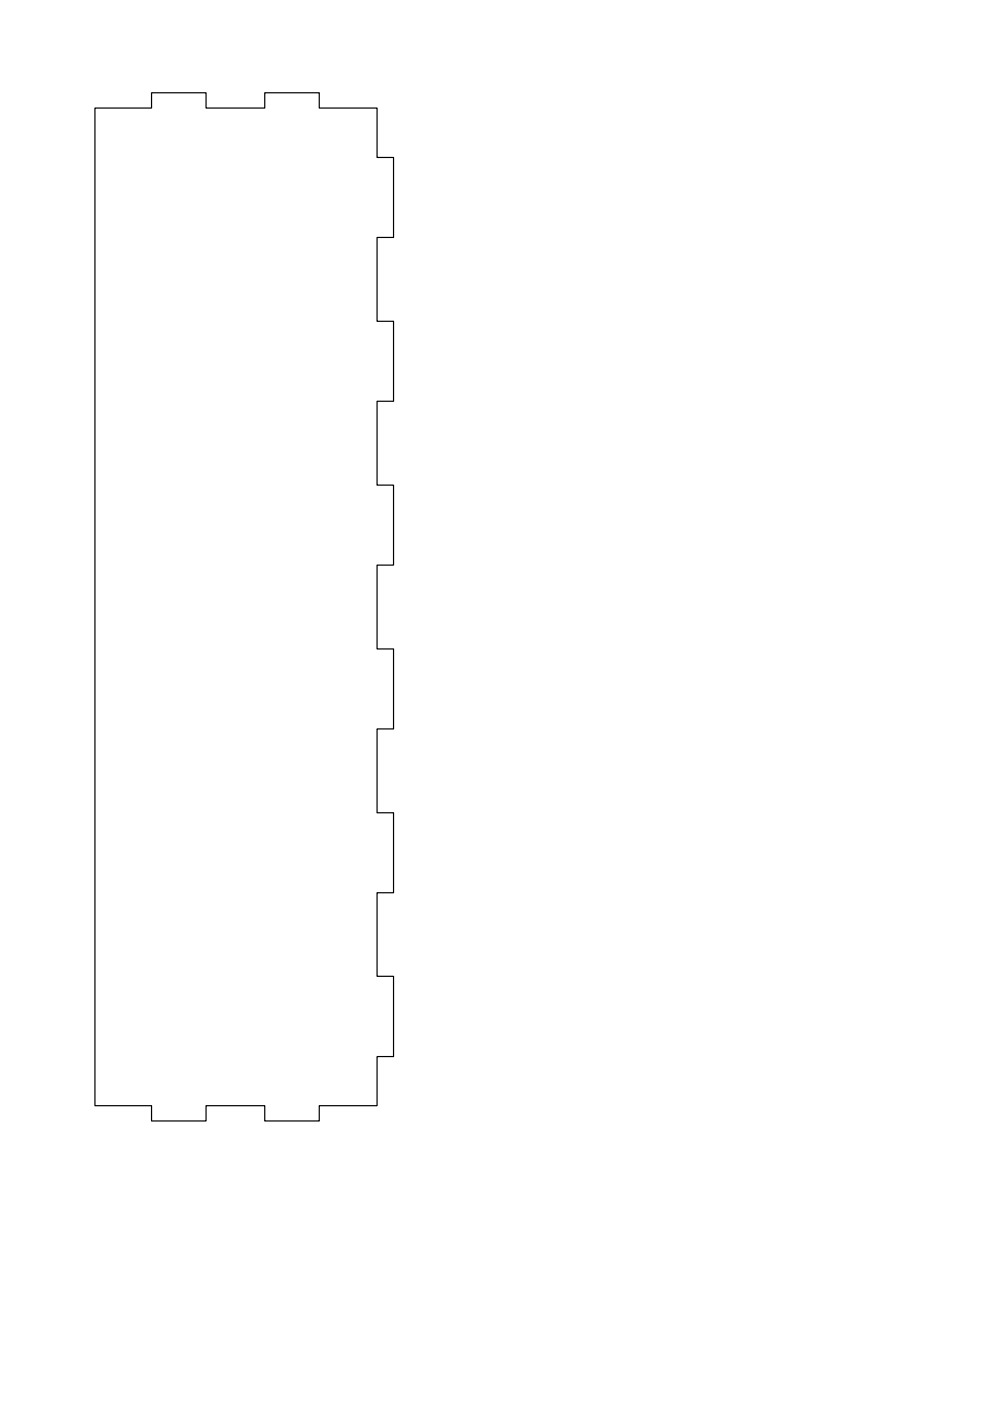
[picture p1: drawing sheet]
<svg xmlns="http://www.w3.org/2000/svg" width="210mm" height="297mm" viewBox="0 0 210 297" stroke-linecap="round" stroke-linejoin="round" font-family="sans-serif">
<!-- layer: 0 -->
<path d="M20.1 22.9h12v-3.2h11.6v3.2h12.4v-3.2h11.6v3.2h12.2v10.5h3.5v16.9h-3.5v17.8h3.5v17h-3.5v17.8h3.5v16.9h-3.5v17.8h3.5v16.9h-3.5v17.8h3.5v17h-3.5v17.7h3.5v17h-3.5v10.4h-12.2v3.3h-11.6v-3.3h-12.4v3.3h-11.6v-3.3h-12z" fill="none" stroke="#000" stroke-width=".25"/>
</svg>
